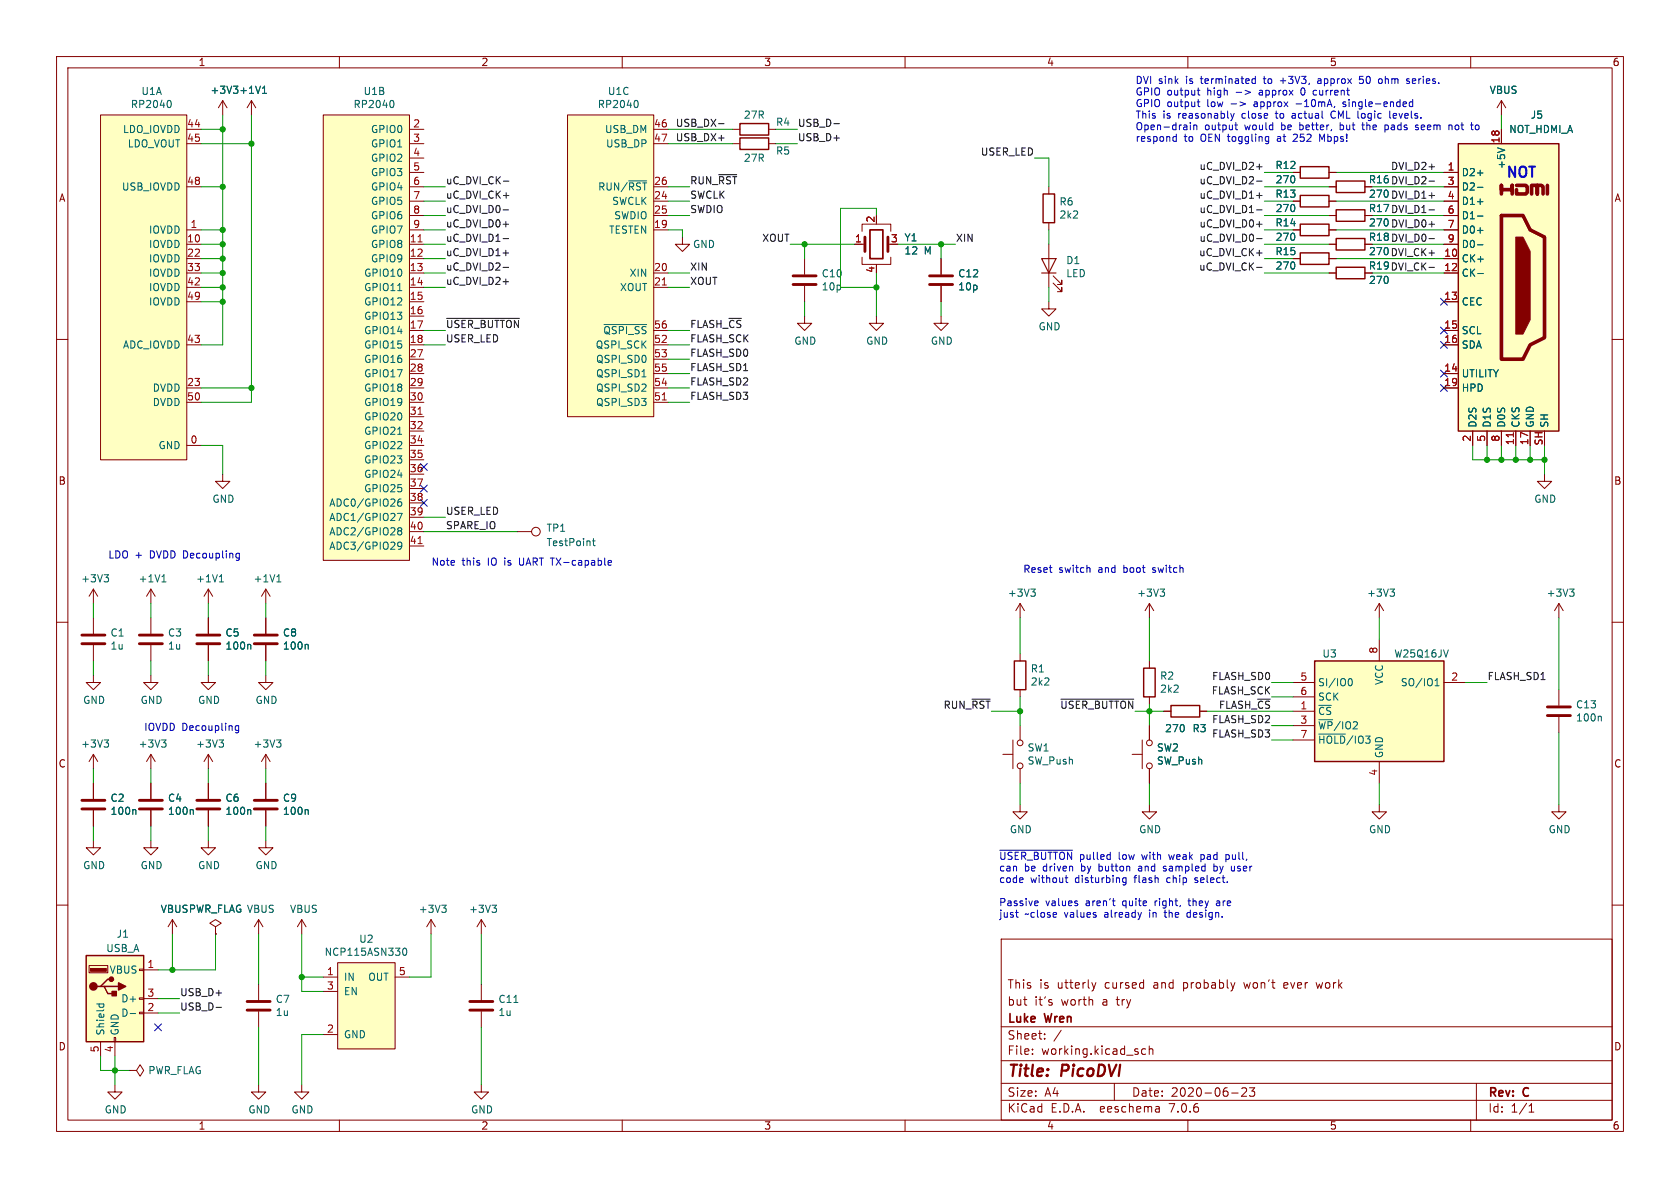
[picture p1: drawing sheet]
<svg xmlns="http://www.w3.org/2000/svg" width="297mm" height="210mm" viewBox="0 0 297 210" stroke-linecap="round" stroke-linejoin="round" font-family="sans-serif">
<defs><g id="words">
<g font-size="2.8" fill="#840000">
<text x="178" y="190.9">Title:</text>
<text x="187.7" y="190.9">PicoDVI</text>
</g>
<text font-size="2.5" fill="#0000c2" x="265.9" y="31.5">NOT</text>
<g font-size="2.1" fill="#840000">
<text x="178" y="178">but</text>
<text x="178" y="175">This</text>
<text x="182.9" y="178">it's</text>
<text x="183.7" y="175">is</text>
<text x="187" y="175">utterly</text>
<text x="187.7" y="178">worth</text>
<text x="195" y="178">a</text>
<text x="195.5" y="175">cursed</text>
<text x="197.7" y="178">try</text>
<text x="204.2" y="175">and</text>
<text x="209.6" y="175">probably</text>
<text x="220.5" y="175">won't</text>
<text x="227.7" y="175">ever</text>
<text x="233.6" y="175">work</text>
<text x="178" y="184">Sheet:</text>
<text x="178" y="181.2">Luke</text>
<text x="184.8" y="181.2">Wren</text>
<text x="178" y="186.7">File:</text>
<text x="184.1" y="186.7">working.kicad_sch</text>
<text x="178" y="196.9">KiCad</text>
<text x="178" y="194.1">Size:</text>
<text x="184.7" y="194.1">A4</text>
<text x="185.7" y="196.9">E.D.A.</text>
<text x="194.6" y="196.9">eeschema</text>
<text x="200" y="194.1">Date:</text>
<text x="207" y="196.9">7.0.6</text>
<text x="207" y="194.1">2020-06-23</text>
<text x="263" y="194.3">Rev:</text>
<text x="263" y="196.9">Id:</text>
<text x="267.1" y="196.9">1/1</text>
<text x="269.4" y="194.3">C</text>
</g>
<g font-size="1.8" fill="#840000">
<text x="35" y="11.9">1</text>
<text x="85" y="11.9">2</text>
<text x="135" y="11.9">3</text>
<text x="185" y="11.9">4</text>
<text x="235" y="11.9">5</text>
<text x="285" y="11.9">6</text>
<text x="10.3" y="35.9">A</text>
<text x="285.3" y="35.9">A</text>
<text x="10.3" y="85.9">B</text>
<text x="285.3" y="85.9">B</text>
<text x="10.3" y="135.9">C</text>
<text x="285.3" y="135.9">C</text>
<text x="10.3" y="185.9">D</text>
<text x="285.3" y="185.9">D</text>
<text x="35" y="199.9">1</text>
<text x="85" y="199.9">2</text>
<text x="135" y="199.9">3</text>
<text x="185" y="199.9">4</text>
<text x="235" y="199.9">5</text>
<text x="285" y="199.9">6</text>
</g>
<g font-size="1.8" fill="#006464">
<text x="24.9" y="17">U1A</text>
<text x="37.1" y="16.8">+3V3 +1V1</text>
<text x="64.2" y="17">U1B</text>
<text x="107.4" y="17">U1C</text>
<text x="263.3" y="16.8">VBUS</text>
<text x="21.6" y="23.7">LDO_IOVDD</text>
<text x="23" y="19.3">RP2040</text>
<text x="62.4" y="19.3">RP2040</text>
<text x="65.5" y="23.7">GPIO0</text>
<text x="105.6" y="19.3">RP2040</text>
<text x="106.9" y="23.7">USB_DM</text>
<text x="131.4" y="21.2">27R</text>
<text x="137.1" y="22.5">R4</text>
<text x="266.7" y="23.7">NOT_HDMI_A</text>
<text x="270.5" y="21.2">J5</text>
<text x="22.5" y="26.3">LDO_VOUT</text>
<text x="65.5" y="26.3">GPIO1</text>
<text x="65.5" y="28.8">GPIO2</text>
<text x="107" y="26.3">USB_DP</text>
<text x="131.4" y="28.8">27R</text>
<text x="137.1" y="27.5">R5</text>
<text x="266.3" y="30" transform="rotate(-90 266.3 30)">+5V</text>
<text x="21.5" y="33.9">USB_IOVDD</text>
<text x="65.5" y="31.3">GPIO3</text>
<text x="65.5" y="33.9">GPIO4</text>
<text x="105.6" y="33.9">RUN/~{RST}</text>
<text x="225.4" y="35.2">R13</text>
<text x="225.4" y="30.1">R12</text>
<text x="225.4" y="32.6">270</text>
<text x="241.9" y="32.6">R16</text>
<text x="241.9" y="35.2">270</text>
<text x="258.3" y="31.3">D2+</text>
<text x="258.3" y="33.9">D2-</text>
<text x="26.2" y="41.5">IOVDD</text>
<text x="65.5" y="36.4">GPIO5</text>
<text x="65.5" y="39">GPIO6</text>
<text x="65.5" y="41.5">GPIO7</text>
<text x="107.6" y="41.5">TESTEN</text>
<text x="108.1" y="36.4">SWCLK</text>
<text x="108.5" y="39">SWDIO</text>
<text x="187.2" y="36.5">R6</text>
<text x="187.2" y="38.8">2k2</text>
<text x="225.4" y="40.2">R14</text>
<text x="225.4" y="37.7">270</text>
<text x="241.9" y="37.7">R17</text>
<text x="241.9" y="40.2">270</text>
<text x="258.3" y="36.4">D1+</text>
<text x="258.3" y="39">D1-</text>
<text x="258.3" y="41.5">D0+</text>
<text x="26.2" y="44">IOVDD</text>
<text x="26.2" y="46.6">IOVDD</text>
<text x="65.5" y="44">GPIO8</text>
<text x="65.5" y="46.6">GPIO9</text>
<text x="122.4" y="44">GND</text>
<text x="159.8" y="42.9">Y1</text>
<text x="159.8" y="45.2">12</text>
<text x="163.4" y="45.2">M</text>
<text x="188.4" y="46.9">D1</text>
<text x="225.4" y="45.3">R15</text>
<text x="225.4" y="42.8">270</text>
<text x="225.4" y="47.9">270</text>
<text x="241.9" y="47.9">R19</text>
<text x="241.9" y="42.8">R18</text>
<text x="241.9" y="45.3">270</text>
<text x="258.3" y="46.6">CK+</text>
<text x="258.3" y="44">D0-</text>
<text x="26.2" y="49.1">IOVDD</text>
<text x="26.2" y="51.7">IOVDD</text>
<text x="64.3" y="49.1">GPIO10</text>
<text x="64.3" y="51.7">GPIO11</text>
<text x="109.5" y="51.7">XOUT</text>
<text x="111.2" y="49.1">XIN</text>
<text x="145.2" y="49.2">C10</text>
<text x="145.2" y="51.5">10p</text>
<text x="169.3" y="49.2">C12</text>
<text x="169.3" y="51.5">10p</text>
<text x="188.4" y="49.2">LED</text>
<text x="241.9" y="50.4">270</text>
<text x="258.3" y="49.1">CK-</text>
<text x="26.2" y="54.2">IOVDD</text>
<text x="64.3" y="54.2">GPIO12</text>
<text x="64.3" y="56.7">GPIO13</text>
<text x="64.3" y="59.3">GPIO14</text>
<text x="106.5" y="59.3">~{QSPI_SS}</text>
<text x="183.5" y="58.6">GND</text>
<text x="258.3" y="54.2">CEC</text>
<text x="258.3" y="59.3">SCL</text>
<text x="21.6" y="61.8">ADC_IOVDD</text>
<text x="64.3" y="61.8">GPIO15</text>
<text x="64.3" y="64.4">GPIO16</text>
<text x="105.2" y="61.8">QSPI_SCK</text>
<text x="105.3" y="64.4">QSPI_SD0</text>
<text x="140.3" y="61.1">GND</text>
<text x="153" y="61.1">GND</text>
<text x="164.5" y="61.1">GND</text>
<text x="258.3" y="61.8">SDA</text>
<text x="26.9" y="69.4">DVDD</text>
<text x="26.9" y="72">DVDD</text>
<text x="64.3" y="66.9">GPIO17</text>
<text x="64.3" y="69.4">GPIO18</text>
<text x="64.3" y="72">GPIO19</text>
<text x="105.3" y="72">QSPI_SD3</text>
<text x="105.3" y="69.4">QSPI_SD2</text>
<text x="105.3" y="66.9">QSPI_SD1</text>
<text x="258.3" y="66.9">UTILITY</text>
<text x="258.3" y="69.4">HPD</text>
<text x="64.3" y="74.5">GPIO20</text>
<text x="64.3" y="77.1">GPIO21</text>
<text x="261.2" y="75.7" transform="rotate(-90 261.2 75.7)">D2S</text>
<text x="263.8" y="75.7" transform="rotate(-90 263.8 75.7)">D1S</text>
<text x="266.3" y="75.7" transform="rotate(-90 266.3 75.7)">D0S</text>
<text x="268.8" y="75.7" transform="rotate(-90 268.8 75.7)">CKS</text>
<text x="271.4" y="75.7" transform="rotate(-90 271.4 75.7)">GND</text>
<text x="273.9" y="75.7" transform="rotate(-90 273.9 75.7)">SH</text>
<text x="27.9" y="79.6">GND</text>
<text x="64.3" y="79.6">GPIO22</text>
<text x="64.3" y="82.1">GPIO23</text>
<text x="37.5" y="89.1">GND</text>
<text x="58.1" y="89.8">ADC0/GPIO26</text>
<text x="64.3" y="84.7">GPIO24</text>
<text x="64.3" y="87.2">GPIO25</text>
<text x="271.1" y="89.1">GND</text>
<text x="58.1" y="92.3">ADC1/GPIO27</text>
<text x="58.1" y="94.8">ADC2/GPIO28</text>
<text x="96.5" y="94.2">TP1</text>
<text x="58.1" y="97.4">ADC3/GPIO29</text>
<text x="96.5" y="96.7">TestPoint</text>
<text x="14.2" y="103.1">+3V3</text>
<text x="24.4" y="103.1">+1V1</text>
<text x="34.6" y="103.1">+1V1</text>
<text x="44.7" y="103.1">+1V1</text>
<text x="178.1" y="105.7">+3V3</text>
<text x="200.9" y="105.7">+3V3</text>
<text x="241.6" y="105.7">+3V3</text>
<text x="273.3" y="105.7">+3V3</text>
<text x="19.4" y="112.7">C1</text>
<text x="29.6" y="112.7">C3</text>
<text x="39.8" y="112.7">C5</text>
<text x="49.9" y="112.7">C8</text>
<text x="19.4" y="115">1u</text>
<text x="29.6" y="115">1u</text>
<text x="39.8" y="115">100n</text>
<text x="49.9" y="115">100n</text>
<text x="182.1" y="119.1">R1</text>
<text x="233.7" y="116.4">U3</text>
<text x="246.4" y="116.4">W25Q16JV</text>
<text x="14.6" y="124.6">GND</text>
<text x="24.8" y="124.6">GND</text>
<text x="34.9" y="124.6">GND</text>
<text x="45.1" y="124.6">GND</text>
<text x="182.1" y="121.4">2k2</text>
<text x="205" y="120.3">R2</text>
<text x="205" y="122.7">2k2</text>
<text x="232.9" y="121.5">SI/IO0</text>
<text x="232.9" y="124.1">SCK</text>
<text x="244.7" y="121.2" transform="rotate(-90 244.7 121.2)">VCC</text>
<text x="247.5" y="121.5">SO/IO1</text>
<text x="278.5" y="125.4">C13</text>
<text x="205.9" y="129.6">270</text>
<text x="210.7" y="129.6">R3</text>
<text x="232.9" y="126.6">~{CS}</text>
<text x="232.9" y="129.1">~{WP}/IO2</text>
<text x="232.9" y="131.7">~{HOLD}/IO3</text>
<text x="278.5" y="127.7">100n</text>
<text x="14.2" y="132.4">+3V3</text>
<text x="24.4" y="132.4">+3V3</text>
<text x="34.6" y="132.4">+3V3</text>
<text x="44.7" y="132.4">+3V3</text>
<text x="181.6" y="133">SW1</text>
<text x="181.6" y="135.4">SW_Push</text>
<text x="204.4" y="133">SW2</text>
<text x="204.4" y="135.4">SW_Push</text>
<text x="244.7" y="134.1" transform="rotate(-90 244.7 134.1)">GND</text>
<text x="19.4" y="141.9">C2</text>
<text x="29.6" y="141.9">C4</text>
<text x="39.8" y="141.9">C6</text>
<text x="49.9" y="141.9">C9</text>
<text x="19.4" y="144.2">100n</text>
<text x="29.6" y="144.2">100n</text>
<text x="39.8" y="144.2">100n</text>
<text x="49.9" y="144.2">100n</text>
<text x="178.4" y="147.5">GND</text>
<text x="201.3" y="147.5">GND</text>
<text x="241.9" y="147.5">GND</text>
<text x="273.7" y="147.5">GND</text>
<text x="14.6" y="153.8">GND</text>
<text x="24.8" y="153.8">GND</text>
<text x="34.9" y="153.8">GND</text>
<text x="45.1" y="153.8">GND</text>
<text x="28.3" y="161.6">VBUSPWR_FLAG VBUS</text>
<text x="28.3" y="161.6">VBUSPWR_FLAG</text>
<text x="51.2" y="161.6">VBUS</text>
<text x="73.9" y="161.6">+3V3</text>
<text x="82.8" y="161.6">+3V3</text>
<text x="20.5" y="166">J1</text>
<text x="63.4" y="166.9">U2</text>
<text x="18.7" y="168.5">USB_A</text>
<text x="19.3" y="172.3">VBUS</text>
<text x="57.3" y="169.2">NCP115ASN330</text>
<text x="60.7" y="173.6">IN</text>
<text x="65" y="173.6">OUT</text>
<text x="21.3" y="179.9">D-</text>
<text x="21.3" y="177.4">D+</text>
<text x="48.7" y="177.5">C7</text>
<text x="48.7" y="179.8">1u</text>
<text x="60.7" y="176.1">EN</text>
<text x="88" y="179.8">1u</text>
<text x="88" y="177.5">C11</text>
<text x="18.6" y="183.1" transform="rotate(-90 18.6 183.1)">Shield</text>
<text x="21.2" y="183.1" transform="rotate(-90 21.2 183.1)">GND</text>
<text x="60.7" y="183.7">GND</text>
<text x="26.1" y="190.1">PWR_FLAG</text>
<text x="18.4" y="197">GND</text>
<text x="43.8" y="197">GND</text>
<text x="51.4" y="197">GND</text>
<text x="83.2" y="197">GND</text>
</g>
<g font-size="1.8" fill="#0000c2">
<text x="200.7" y="14.9">DVI sink</text>
<text x="200.7" y="17">GPIO output</text>
<text x="209.8" y="14.9">is</text>
<text x="212.6" y="14.9">terminated</text>
<text x="213.5" y="17">high</text>
<text x="223.1" y="17">approx</text>
<text x="223.9" y="14.9">to</text>
<text x="227" y="14.9">+3V3,</text>
<text x="230.6" y="17">0</text>
<text x="233" y="17">current</text>
<text x="233.8" y="14.9">approx</text>
<text x="241.4" y="14.9">50</text>
<text x="245" y="14.9">ohm</text>
<text x="250.1" y="14.9">series.</text>
<text x="200.7" y="19">GPIO output</text>
<text x="200.7" y="21.1">This</text>
<text x="200.7" y="23.1">Open-drain</text>
<text x="205.6" y="21.1">is</text>
<text x="208.4" y="21.1">reasonably</text>
<text x="213" y="23.1">output</text>
<text x="213.5" y="19">low</text>
<text x="219.8" y="21.1">close</text>
<text x="220.2" y="23.1">would</text>
<text x="222.2" y="19">approx</text>
<text x="226" y="21.1">to</text>
<text x="226.8" y="23.1">be</text>
<text x="229.1" y="21.1">actual</text>
<text x="229.7" y="19">-10mA,</text>
<text x="230.2" y="23.1">better,</text>
<text x="236.2" y="21.1">CML logic</text>
<text x="237.5" y="23.1">but</text>
<text x="238.3" y="19">single-ended</text>
<text x="241.7" y="23.1">the</text>
<text x="245.9" y="23.1">pads</text>
<text x="246.9" y="21.1">levels.</text>
<text x="251.5" y="23.1">seem</text>
<text x="257.6" y="23.1">not</text>
<text x="200.7" y="25.2">respond</text>
<text x="209.3" y="25.2">to</text>
<text x="212.4" y="25.2">OEN toggling</text>
<text x="226.3" y="25.2">at</text>
<text x="229.3" y="25.2">252</text>
<text x="234.1" y="25.2">Mbps!</text>
<text x="19" y="98.8">LDO +</text>
<text x="26.6" y="98.8">DVDD Decoupling</text>
<text x="76.2" y="100.1">Note</text>
<text x="81.7" y="100.1">this</text>
<text x="86.3" y="100.1">IO</text>
<text x="89.4" y="100.1">is</text>
<text x="92.3" y="100.1">UART TX-capable</text>
<text x="180.8" y="101.4">Reset</text>
<text x="187.2" y="101.4">switch</text>
<text x="194.3" y="101.4">and</text>
<text x="198.9" y="101.4">boot</text>
<text x="204.2" y="101.4">switch</text>
<text x="25.4" y="129.3">IOVDD Decoupling</text>
<text x="176.5" y="152.1">~{USER_BUTTON}</text>
<text x="176.5" y="154.1">can</text>
<text x="181.1" y="154.1">be</text>
<text x="184.5" y="154.1">driven</text>
<text x="190.8" y="152.1">pulled</text>
<text x="191.4" y="154.1">by</text>
<text x="194.7" y="154.1">button</text>
<text x="197.9" y="152.1">low</text>
<text x="201.9" y="154.1">and</text>
<text x="202.2" y="152.1">with</text>
<text x="206.5" y="154.1">sampled</text>
<text x="207.2" y="152.1">weak</text>
<text x="212.9" y="152.1">pad</text>
<text x="215.6" y="154.1">by</text>
<text x="217.5" y="152.1">pull,</text>
<text x="218.9" y="154.1">user</text>
<text x="176.5" y="156.2">code</text>
<text x="176.5" y="160.3">Passive</text>
<text x="182.2" y="156.2">without</text>
<text x="184.8" y="160.3">values</text>
<text x="190.2" y="156.2">disturbing</text>
<text x="192.1" y="160.3">aren't</text>
<text x="198.7" y="160.3">quite</text>
<text x="200.8" y="156.2">flash</text>
<text x="204.6" y="160.3">right,</text>
<text x="206.7" y="156.2">chip</text>
<text x="210.8" y="160.3">they</text>
<text x="211.9" y="156.2">select.</text>
<text x="215.9" y="160.3">are</text>
<text x="176.5" y="162.3">just</text>
<text x="181.2" y="162.3">~close</text>
<text x="188.3" y="162.3">values</text>
<text x="195.5" y="162.3">already</text>
<text x="203.6" y="162.3">in</text>
<text x="206.6" y="162.3">the</text>
<text x="210.7" y="162.3">design.</text>
</g>
<g font-size="1.8" fill="#a90000">
<text x="33" y="22.6">44</text>
<text x="73" y="22.6">2</text>
<text x="115.5" y="22.6">46</text>
<text x="261.8" y="23.1">to</text>
<text x="33" y="25.1">45</text>
<text x="73" y="25.1">3</text>
<text x="73" y="27.7">4</text>
<text x="115.5" y="25.1">47</text>
<text x="265.2" y="25.4" transform="rotate(-90 265.2 25.4)">18</text>
<text x="33" y="32.8">48</text>
<text x="73" y="30.2">5</text>
<text x="73" y="32.8">6</text>
<text x="73" y="35.3">7</text>
<text x="115.5" y="35.3">24</text>
<text x="115.5" y="32.8">26</text>
<text x="255.8" y="30.2">1</text>
<text x="255.8" y="32.8">3</text>
<text x="255.8" y="35.3">4</text>
<text x="33.6" y="40.4">1</text>
<text x="73" y="37.8">8</text>
<text x="73" y="40.4">9</text>
<text x="115.5" y="40.4">19</text>
<text x="115.5" y="37.8">25</text>
<text x="154.7" y="39.4" transform="rotate(-90 154.7 39.4)">2</text>
<text x="255.8" y="37.8">6</text>
<text x="255.8" y="40.4">7</text>
<text x="33" y="42.9">10</text>
<text x="33" y="45.5">22</text>
<text x="72.3" y="42.9">11</text>
<text x="72.3" y="45.5">12</text>
<text x="151.1" y="42.9">1</text>
<text x="157.4" y="42.9">3</text>
<text x="255.2" y="45.5">10</text>
<text x="255.8" y="42.9">9</text>
<text x="33" y="48">33</text>
<text x="33" y="50.5">42</text>
<text x="33" y="53.1">49</text>
<text x="72.3" y="48">13</text>
<text x="72.3" y="50.5">14</text>
<text x="72.3" y="53.1">15</text>
<text x="115.5" y="48">20</text>
<text x="115.5" y="50.5">21</text>
<text x="154.7" y="48.3" transform="rotate(-90 154.7 48.3)">4</text>
<text x="255.2" y="48">12</text>
<text x="255.2" y="53.1">13</text>
<text x="72.3" y="55.6">16</text>
<text x="72.3" y="58.2">17</text>
<text x="115.5" y="58.2">56</text>
<text x="255.2" y="58.2">15</text>
<text x="33" y="60.7">43</text>
<text x="72.3" y="60.7">18</text>
<text x="72.3" y="63.2">27</text>
<text x="72.3" y="65.8">28</text>
<text x="115.5" y="60.7">52</text>
<text x="115.5" y="63.2">53</text>
<text x="115.5" y="65.8">55</text>
<text x="255.2" y="65.8">14</text>
<text x="255.2" y="60.7">16</text>
<text x="33" y="68.3">23</text>
<text x="33" y="70.9">50</text>
<text x="72.3" y="68.3">29</text>
<text x="72.3" y="70.9">30</text>
<text x="115.5" y="70.9">51</text>
<text x="115.5" y="68.3">54</text>
<text x="255.2" y="68.3">19</text>
<text x="72.3" y="73.4">31</text>
<text x="72.3" y="75.9">32</text>
<text x="33.6" y="78.5">0</text>
<text x="72.3" y="78.5">34</text>
<text x="72.3" y="81">35</text>
<text x="72.3" y="83.6">36</text>
<text x="260.1" y="78.2" transform="rotate(-90 260.1 78.2)">2</text>
<text x="262.6" y="78.2" transform="rotate(-90 262.6 78.2)">5</text>
<text x="265.2" y="78.2" transform="rotate(-90 265.2 78.2)">8</text>
<text x="267.7" y="78.8" transform="rotate(-90 267.7 78.8)">11</text>
<text x="270.3" y="78.8" transform="rotate(-90 270.3 78.8)">17</text>
<text x="272.8" y="78.8" transform="rotate(-90 272.8 78.8)">SH</text>
<text x="72.3" y="86.1">37</text>
<text x="72.3" y="88.6">38</text>
<text x="72.3" y="91.2">39</text>
<text x="72.3" y="93.7">40</text>
<text x="72.3" y="96.3">41</text>
<text x="243.6" y="115.6" transform="rotate(-90 243.6 115.6)">8</text>
<text x="229.8" y="125.5">1</text>
<text x="229.8" y="120.4">5</text>
<text x="229.8" y="122.9">6</text>
<text x="256.5" y="120.4">2</text>
<text x="229.8" y="128">3</text>
<text x="229.8" y="130.6">7</text>
<text x="243.6" y="137.2" transform="rotate(-90 243.6 137.2)">4</text>
<text x="26" y="171.2">1</text>
<text x="57.7" y="172.5">1</text>
<text x="70.4" y="172.5">5</text>
<text x="26" y="178.8">2</text>
<text x="26" y="176.3">3</text>
<text x="57.7" y="175">3</text>
<text x="57.7" y="182.6">2</text>
<text x="17.5" y="186.1" transform="rotate(-90 17.5 186.1)">5</text>
<text x="20.1" y="186.1" transform="rotate(-90 20.1 186.1)">4</text>
</g>
<g font-size="1.8" fill="#0f0f0f">
<text x="119.4" y="22.5">USB_DX-</text>
<text x="141" y="22.5">USB_D-</text>
<text x="119.4" y="25.1">USB_DX+</text>
<text x="141" y="25.1">USB_D+</text>
<text x="173.3" y="27.6">USER_LED</text>
<text x="78.7" y="32.7">uC_DVI_CK-</text>
<text x="78.7" y="35.2">uC_DVI_CK+</text>
<text x="121.9" y="32.7">RUN_~{RST}</text>
<text x="121.9" y="35.2">SWCLK</text>
<text x="211.9" y="30.1">uC_DVI_D2+</text>
<text x="211.9" y="32.7">uC_DVI_D2-</text>
<text x="211.9" y="35.2">uC_DVI_D1+</text>
<text x="241.9" y="32.6">R16 DVI_D2-</text>
<text x="241.9" y="35.2">270 DVI_D1+</text>
<text x="245.8" y="30.1">DVI_D2+</text>
<text x="78.7" y="40.3">uC_DVI_D0+</text>
<text x="78.7" y="37.8">uC_DVI_D0-</text>
<text x="121.9" y="37.8">SWDIO</text>
<text x="211.9" y="40.3">uC_DVI_D0+</text>
<text x="211.9" y="37.8">uC_DVI_D1-</text>
<text x="241.9" y="37.7">R17 DVI_D1-</text>
<text x="241.9" y="40.2">270 DVI_D0+</text>
<text x="78.7" y="42.8">uC_DVI_D1-</text>
<text x="78.7" y="45.4">uC_DVI_D1+</text>
<text x="78.7" y="47.9">uC_DVI_D2-</text>
<text x="121.9" y="47.9">XIN</text>
<text x="134.7" y="42.8">XOUT</text>
<text x="168.9" y="42.8">XIN</text>
<text x="211.9" y="47.9">uC_DVI_CK-</text>
<text x="211.9" y="45.4">uC_DVI_CK+</text>
<text x="211.9" y="42.8">uC_DVI_D0-</text>
<text x="241.9" y="42.8">R18 DVI_D0-</text>
<text x="241.9" y="47.9">R19 DVI_CK-</text>
<text x="241.9" y="45.3">270 DVI_CK+</text>
<text x="78.7" y="50.5">uC_DVI_D2+</text>
<text x="121.9" y="50.5">XOUT</text>
<text x="78.7" y="58.1">~{USER_BUTTON}</text>
<text x="121.9" y="58.1">FLASH_~{CS}</text>
<text x="78.7" y="60.6">USER_LED</text>
<text x="121.9" y="60.6">FLASH_SCK</text>
<text x="121.9" y="63.2">FLASH_SD0</text>
<text x="121.9" y="65.7">FLASH_SD1</text>
<text x="121.9" y="68.2">FLASH_SD2</text>
<text x="121.9" y="70.8">FLASH_SD3</text>
<text x="78.7" y="91.1">USER_LED</text>
<text x="78.7" y="93.6">SPARE_IO</text>
<text x="166.7" y="125.4">RUN_~{RST}</text>
<text x="214.1" y="122.8">FLASH_SCK</text>
<text x="214.2" y="120.3">FLASH_SD0</text>
<text x="215.4" y="125.4">FLASH_~{CS}</text>
<text x="262.9" y="120.3">FLASH_SD1</text>
<text x="214.2" y="130.5">FLASH_SD3</text>
<text x="214.2" y="127.9">FLASH_SD2</text>
<text x="31.7" y="178.7">USB_D-</text>
<text x="31.7" y="176.2">USB_D+</text>
</g>
<text font-size="1.8" fill="#009600" x="187.3" y="125.4">~{USER_BUTTON}</text>
</g></defs>
<g fill="none" stroke="#840000" stroke-width=".18">
<path d="M10 10h277v190h-277zM12 12h273v186h-273zM39.4 17.8l-.8 1.3M39.4 17.8v2.5M39.4 17.8l.7 1.3M44.4 17.8l-.7 1.3M44.4 17.8v2.5M44.4 17.8l.8 1.3M60 10v2M110 10v2M160 10v2M210 10v2"/>
<path d="M260 10v2M265.4 17.8l-.7 1.3M265.4 17.8v2.5M265.4 17.8l.8 1.3M17.8 20.3h15.2v61h-15.2zM33 22.9h2.6M33 25.4h2.6M33 33h2.6M57.1 20.3h15.3v78.8h-15.3zM72.4 22.9h2.5M72.4 25.4h2.5M72.4 33h2.5"/>
<path d="M72.4 27.9h2.5M72.4 30.5h2.5M72.4 35.6h2.5M72.4 38.1h2.5M100.3 20.3h15.3v53.4h-15.3zM115.6 22.9h2.5M115.6 25.4h2.5M115.6 33h2.5M115.6 35.6h2.5M115.6 38.1h2.5M129.5 22.9h1.3M129.5 25.4h1.3"/>
<path d="M135.9 22.9h1.3M135.9 25.4h1.3M185.4 33v1.3M185.4 39.4v1.2M228.6 30.5h1.3M228.6 35.6h1.3M234.9 33h1.3M234.9 30.5h1.3M234.9 35.6h1.3M234.9 38.1h1.3M241.3 33h1.3M241.3 38.1h1.3"/>
<path d="M255.3 33h2.5M255.3 30.5h2.5M255.3 35.6h2.5M255.3 38.1h2.5M265.4 22.9v2.5M10 60h2M33 40.6h2.6M33 43.2h2.6M33 45.7h2.6M33 48.3h2.6M33 50.8h2.6M33 53.3h2.6"/>
<path d="M72.4 40.6h2.5M72.4 43.2h2.5M72.4 45.7h2.5M72.4 48.3h2.5M72.4 50.8h2.5M72.4 53.3h2.5M72.4 55.9h2.5M72.4 58.4h2.5M115.6 40.6h2.5M115.6 48.3h2.5M115.6 50.8h2.5M115.6 58.4h2.5"/>
<path d="M120.6 41.9v1.3h1.3l-1.3 1.3-1.2-1.3h1.2M142.2 55.9v1.3h1.3l-1.3 1.2-1.2-1.2h1.2M142.2 45.7v2.8M142.2 50.5v2.8M151.1 43.2h1.8M152.4 45.5v1.2h5.1v-1.2M152.4 40.9v-1.3h5.1v1.3M154.9 55.9v1.3h1.3l-1.3 1.2-1.2-1.2h1.2M154.9 46.7v.3M166.4 55.9v1.3h1.2l-1.2 1.2-1.3-1.2h1.3M166.4 45.7v2.8M166.4 50.5v2.8"/>
<path d="M185.4 53.3v1.3h1.3l-1.3 1.3-1.3-1.3h1.3M185.4 43.2v7.6M186.2 50l1.5 1.6v-.8v.8h-.8M186.2 48.8l1.5 1.5v-.8v.8h-.8M228.6 40.6h1.3M228.6 45.7h1.3M234.9 40.6h1.3M234.9 43.2h1.3M234.9 45.7h1.3M234.9 48.3h1.3M241.3 43.2h1.3M241.3 48.3h1.3"/>
<path d="M255.3 40.6h2.5M255.3 43.2h2.5M255.3 45.7h2.5M255.3 48.3h2.5M255.3 53.3h2.5M255.3 58.4h2.5M285 60h2M33 78.7h2.6M33 68.6h2.6M33 61h2.6M33 71.1h2.6M72.4 78.7h2.5"/>
<path d="M72.4 68.6h2.5M72.4 61h2.5M72.4 71.1h2.5M72.4 63.5h2.5M72.4 66h2.5M72.4 73.7h2.5M72.4 76.2h2.5M115.6 68.6h2.5M115.6 61h2.5M115.6 71.1h2.5M115.6 63.5h2.5M115.6 66h2.5"/>
<path d="M255.3 68.6h2.5M255.3 61h2.5M255.3 66h2.5M260.3 76.2v2.5M262.9 76.2v2.5M265.4 76.2v2.5M268 76.2v2.5M270.5 76.2v2.5M39.4 83.8v1.3h1.2l-1.2 1.3-1.3-1.3h1.3M72.4 94h2.5M72.4 81.3h2.5M72.4 83.8h2.5"/>
<path d="M72.4 86.4h2.5M72.4 88.9h2.5M72.4 91.4h2.5M72.4 96.5h2.5M91.4 94h2.6M273 83.8v1.3h1.3l-1.3 1.3-1.2-1.3h1.2M10 110h2M16.5 119.4v1.3h1.3l-1.3 1.2-1.3-1.2h1.3M16.5 104.1v2.6M16.5 109.2v2.8M16.5 114v2.8M16.5 104.1l-.8 1.3"/>
<path d="M16.5 104.1l.8 1.3M26.7 119.4v1.3h1.2l-1.2 1.2-1.3-1.2h1.3M26.7 104.1l-.8 1.3M26.7 104.1v2.6M26.7 109.2v2.8M26.7 114v2.8M26.7 104.1l.7 1.3M36.8 119.4v1.3h1.3l-1.3 1.2-1.2-1.2h1.2M36.8 104.1v2.6M36.8 109.2v2.8M36.8 114v2.8M36.8 104.1l-.7 1.3"/>
<path d="M36.8 104.1l.8 1.3M47 119.4v1.3h1.3l-1.3 1.2-1.3-1.2h1.3M47 104.1v2.6M47 109.2v2.8M47 114v2.8M47 104.1l-.8 1.3M47 104.1l.8 1.3M180.3 106.7v2.5M180.3 115.6v1.2M180.3 106.7l-.7 1.3M180.3 106.7l.8 1.3M203.2 106.7v2.5"/>
<path d="M203.2 116.8v1.3M203.2 106.7l-.8 1.3M203.2 106.7l.8 1.3M243.8 106.7l-.7 1.3M243.8 106.7v2.5M243.8 113v3.8M243.8 106.7l.8 1.3M275.6 106.7l-.8 1.3M275.6 106.7v2.5M275.6 106.7l.8 1.3M285 110h2M16.5 133.4v2.5"/>
<path d="M16.5 138.4v2.8M16.5 133.4l-.8 1.2M16.5 133.4l.8 1.2M26.7 133.4v2.5M26.7 138.4v2.8M26.7 133.4l-.8 1.2M26.7 133.4l.7 1.2M36.8 133.4v2.5M36.8 138.4v2.8M36.8 133.4l-.7 1.2M36.8 133.4l.8 1.2M47 133.4l-.8 1.2"/>
<path d="M47 133.4v2.5M47 138.4v2.8M47 133.4l.8 1.2M177.3 133.4h1.8M179.1 130.8v5.1M180.3 121.9v1.3M180.3 128.3v2.5M180.3 135.9v2.5M200.2 133.4h1.7M201.9 130.8v5.1M203.2 123.2v1.3M203.2 128.3v2.5"/>
<path d="M203.2 135.9v2.5M205.7 125.7h1.3M212.1 125.7h1.3M228.6 125.7h3.8M228.6 120.7h3.8M228.6 128.3h3.8M228.6 123.2h3.8M228.6 130.8h3.8M243.8 134.6v3.8M255.3 120.7h3.8M275.6 121.9v2.8M275.6 126.7v2.8"/>
<path d="M10 160h2M16.5 148.6v1.3h1.3l-1.3 1.2-1.3-1.2h1.3M16.5 143.3v2.8M26.7 148.6v1.3h1.2l-1.2 1.2-1.3-1.2h1.3M26.7 143.3v2.8M36.8 148.6v1.3h1.3l-1.3 1.2-1.2-1.2h1.2M36.8 143.3v2.8M47 148.6v1.3h1.3l-1.3 1.2-1.3-1.2h1.3M47 143.3v2.8M180.3 142.2v1.3h1.3l-1.3 1.3-1.2-1.3h1.2M203.2 142.2v1.3h1.3l-1.3 1.3-1.3-1.3h1.3M243.8 142.2v1.3h1.3l-1.3 1.3-1.2-1.3h1.2"/>
<path d="M275.6 142.2v1.3h1.3l-1.3 1.3-1.3-1.3h1.3M285 160h2M15.7 170.7h3.3v1.3h-3.3zM24.6 178.9h.8v.3h-.8zM24.6 176.4h.8v.3h-.8zM24.6 171.3h.8v.3h-.8zM25.4 171.5h2.5M25.4 179.1h2.5M25.4 176.5h2.5M30.5 162.6l-.8 1.2M30.5 162.6v2.5M30.5 162.6l.7 1.2"/>
<path d="M38.1 163.8l1-.6-1-.6-1 .6 1 .6v1.3M38.1 165.1h.1M45.7 162.6v2.5M45.7 174v2.8M45.7 178.8v2.8M45.7 162.6l-.7 1.2M45.7 162.6l.8 1.2M53.3 162.6l-.7 1.2M53.3 162.6v2.5M53.3 162.6l.8 1.2M57.1 172.7h2.6M57.1 175.3h2.6"/>
<path d="M59.7 170.2h10.1v15.2h-10.1zM69.8 172.7h2.6M76.2 162.6l-.8 1.2M76.2 162.6v2.5M76.2 162.6l.8 1.2M85.1 162.6v2.5M85.1 174v2.8M85.1 178.8v2.8M85.1 162.6l-.8 1.2M85.1 162.6l.8 1.2M177 166h108v32h-108zM186 177.3v.3"/>
<path d="M193 173.7l.4 1M193.4 174.7l-.2 .4M193.7 173.7l-.3 1M218.3 173.7l-.3 1M227 173.8v.8M227.7 174.1l-.7 .1M232.7 173.7l.3 1M17.8 184.2v2.5M20.2 183.4h.2v.8h-.2zM20.3 191.8v1.2h1.3l-1.3 1.3-1.3-1.3h1.3M20.3 184.2v2.5M22.9 189.2h1.2l.7-1 .6 1-.6 1-.7-1"/>
<path d="M22.9 189.2h.1M45.7 191.8v1.2h1.3l-1.3 1.3-1.3-1.3h1.3M53.3 191.8v1.2h1.3l-1.3 1.3-1.2-1.3h1.2M57.1 182.9h2.6M60 198v2M85.1 191.8v1.2h1.3l-1.3 1.3-1.3-1.3h1.3M110 198v2M160 198v2M177 194.5h108M177 191.5h108M177 187.5h108M177 181.5h108"/>
<path d="M182.5 186.3v.1M182.5 185.5v.1M184.7 183.6v.1M184.7 182.8v.1M187.6 182.1l-1.3 2M197 191.5v3M202.5 185.5l-.4-.1-.3 .3v.4l.2 .2h.5M203.2 185.5l.2-.1 .3 .1 .1 .9M203.2 184.9v1.5M204.9 195.7l.1 .9M205 196.5l-.2 .1M205 196h-.2"/>
<path d="M210 198v2M217.7 193.2h1.2M219.5 192.4l.6-.1 .2 .1 .1 .3-.9 1.1h.9M220.9 192.3h.9l-.5 .6 .4 .1v.7l-.2 .1h-.4l-.2-.1M260 198v2M261 191.5v6.5M270.3 196.6h.9M270.3 195.5l.4-.4v1.5"/>
<circle cx="94.7" cy="94" r=".76"/>
<circle cx="180.3" cy="131.3" r=".51"/>
<circle cx="180.3" cy="135.4" r=".51"/>
<circle cx="203.2" cy="131.3" r=".51"/>
<circle cx="203.2" cy="135.4" r=".51"/>
</g>
<g fill="none" stroke="#006464" stroke-width=".18">
<path d="M30 17.7a.79 .79 0 0 1 0 1.3M46.4 16.5h.7M46.5 15.5l.3-.3v1.3M69.3 17.7a.79 .79 0 0 1 0 1.3M112.5 17.7a.79 .79 0 0 1 0 1.3M111.1 32h3.2M261.2 30.6h1M261.2 33.1h1M261.2 35.7h1M261.2 38.2h1M264.7 26.1l1.3 .5M70.3 51.4h.7"/>
<path d="M106.8 57.4h7.5M261.2 40.7h1M261.2 43.3h1M261.3 48.4h.9M70.3 76.8h.7M113.5 66.6h.7M70.2 90.7h.9l-.6 1.3M70.5 93.8l-.2-.2 .2-.3h.3l.2 .2-.2 .3M70.5 93.8l-.2 .3 .1 .3 .1 .2 .4-.1 .1-.2v-.2l-.2-.3M70.5 93.8h.3M70.9 88.2l-.4 .1a.86 .86 0 0 0 0 1.2l.5-.1v-.5l-.2-.2-.4 .1-.1 .1M71 96.4l-.2 .2h-.4l-.1-.2 .1-.5 .4-.1 .2 .2a.84 .84 0 0 1-.3 1.1h-.3"/>
<path d="M104.7 95.6h.5M104.9 95.2v1.1l.3 .2M18.4 101.6h.8l-.4 .5M18.9 102.1l.3 .2v.3l-.3 .3M28.6 102.9h.7M28.7 101.9l.3-.3v1.3M38.8 102.9h.7M38.9 101.9l.2-.3v1.3M44.2 113.9l.1 .2v.7M48.9 102.9h.8M49.1 101.9l.2-.3v1.3M54.3 113.9l.2 .2v.7"/>
<path d="M182.2 104.1h.8l-.4 .5M182.8 104.6l.2 .3v.3l-.2 .2M205.1 104.1h.8l-.4 .5M205.6 104.6l.3 .3v.3l-.3 .2M245.7 104.1h.8l-.4 .5M246.3 104.6l.2 .3v.3l-.2 .2M256 114.9l-.4 1.2M277.5 104.1h.8l-.5 .5M278 104.6l.3 .3v.3l-.3 .2M18.4 130.8h.8l-.4 .5M18.9 131.3l.3 .2v.3l-.3 .3M28.6 130.8h.7l-.4 .5"/>
<path d="M29.1 131.3l.2 .2v.3l-.2 .3M38.7 130.8h.8l-.4 .5M39.3 131.3l.2 .2v.3l-.2 .3M48.9 130.8h.8l-.5 .5M49.4 131.3l.3 .2v.3l-.3 .3M233.1 129.8h4.8M238.5 120.1l.1-.1a.68 .68 0 0 1 .5 .6 .68 .68 0 0 1-.5 .6l-.1-.1M253.7 121.2h.7M253.7 120.3l.4-.3v1.2M282.9 126.6l.2 .2v.7M23.8 143.1l.2 .2v.7M34 143.1l.2 .2v.7"/>
<path d="M44.2 143.1l.1 .2v.7M54.3 143.1l.2 .2v.7M17.1 177.5h1.3M17.6 177.5l-.1 .3M18.3 177.5l.1 .3M23 179.2h1M71.4 167.7l.1-.1a.68 .68 0 0 1 .4 .6 .68 .68 0 0 1-.4 .7 .84 .84 0 0 1-.1-1.2zM78.1 160h.8l-.4 .5M78.6 160.5l.3 .2v.3l-.3 .3M87 160h.8l-.5 .5M87.5 160.5l.3 .2v.3l-.3 .3M90.8 177.2h.8"/>
</g>
<g fill="#ffffc2" stroke="#ffffc2" stroke-width=".18">
<path d="M17.8 20.3h15.2v61h-15.2z"/>
<path d="M59.7 170.2h10.1v15.2h-10.1z"/>
<path d="M15.2 168.9h10.2v15.3h-10.2z"/>
<path d="M57.1 20.3h15.3v78.8h-15.3z"/>
<path d="M100.3 20.3h15.3v53.4h-15.3z"/>
<path d="M232.4 116.8h22.9v17.8h-22.9z"/>
<path d="M257.8 25.4h17.8v50.8h-17.8z"/>
</g>
<g fill="none" stroke="#840000" stroke-width=".51">
<path d="M140.2 50.3h4.1M140.2 48.8h4.1M152.9 41.9v2.6M157 41.9v2.6M164.3 50.3h4.1M164.3 48.8h4.1M14.5 113.8h4M14.5 112.3h4M24.6 113.8h4.1M24.6 112.3h4.1M34.8 113.8h4.1M34.8 112.3h4.1"/>
<path d="M45 113.8h4M45 112.3h4M273.6 126.5h4M273.6 125h4M14.5 143h4M14.5 141.5h4M24.6 143h4.1M24.6 141.5h4.1M34.8 143h4.1M34.8 141.5h4.1M45 143h4M45 141.5h4"/>
<path d="M43.7 178.6h4.1M43.7 177h4.1M83.1 178.6h4M83.1 177h4"/>
</g>
<g fill="none" stroke="#840000" stroke-width=".25">
<path d="M130.8 21.8h5.1v2.1h-5.1zM130.8 24.4h5.1v2h-5.1zM184.4 34.3h2v5.1h-2zM229.9 39.6h5v2.1h-5zM229.9 34.5h5v2.1h-5zM229.9 29.5h5v2h-5zM236.2 32h5.1v2h-5.1zM236.2 37.1h5.1v2h-5.1zM257.8 25.4h17.8v50.8h-17.8zM229.9 44.7h5v2h-5zM236.2 42.2h5.1v2h-5.1zM236.2 47.2h5.1v2.1h-5.1z"/>
<path d="M179.3 116.8h2.1v5.1h-2.1zM202.2 118.1h2v5.1h-2zM232.4 116.8h22.9v17.8h-22.9zM207 124.7h5.1v2h-5.1zM15.2 168.9h10.2v15.3h-10.2zM17.8 174.4h.6l.6 1.2h1.3M18.4 174.4h2.6M19.7 173.1h-.7l-1.2 1.3h-.7"/>
</g>
<g fill="#840000" stroke="#840000" stroke-width=".25">
<path d="M21 173.7l1.2 .7-1.2 .6z"/>
<path d="M19.8 175.3h.8v.7h-.8z"/>
<circle cx="16.5" cy="174.4" r=".63"/>
<circle cx="19.7" cy="173.1" r=".38"/>
</g>
<g fill="#840000" stroke="#840000" stroke-width=".18">
<path d="M16 171.2h2.8v.5h-2.8z"/>
<path d="M268 41.9h1.2l1.3 2.6v12l-1.3 2.6h-1.2z"/>
</g>
<path d="M73.9 42.8h.7M117.1 50.4h.7M73.9 73.2h.7M117.1 70.7h.7M267.6 76.5v.7M73.9 96.1h.7" fill="none" stroke="#a90000" stroke-width=".18"/>
<path d="M153.8 40.6h2.3v5.1h-2.3z" fill="none" stroke="#840000" stroke-width=".3"/>
<path d="M184.1 45.7h2.6l-1.3 2.6zM184.1 48.3h2.6" fill="none" stroke="#840000" stroke-width=".2"/>
<path d="M265.4 34.3v-1.5v.7h1.9v-.7v1.5M265.4 38.1h3.8l1.3 2.5 2.5 1.3v17.8l-2.5 1.3-1.3 2.5h-3.8zM268.1 32.8h1.6l.3 .2v1l-.3 .3h-1.6v-.8M270.8 34.3v-1.5h1v1.5v-1.5h.7l.3 .2v1.3M273.6 32.8v1.5" fill="none" stroke="#840000" stroke-width=".63"/>
<g fill="none" stroke="#0f0f0f" stroke-width=".18">
<path d="M88.9 39.6h1M88.9 37.1h1M89 32h1M89 34.6h1M127 21.9h1M127 30.9h3.2M147.4 21.9h1M222.1 39.6h1M222.1 37.1h1M222.1 32h1M222.1 34.6h1M222.1 29.5h1"/>
<path d="M252.6 39.6h1M252.6 37.1h1M252.6 32h1M252.6 34.6h1M252.6 29.5h1M79 56.3h12.8M88.9 49.8h1M88.9 42.2h1M88.9 44.7h1M88.9 47.3h1M222.1 42.2h1M222.1 44.7h1"/>
<path d="M222.1 47.3h1M252.6 42.2h1M252.6 47.3h1M171.8 123.6h3.2M187.6 123.6h12.8M38.2 178.1h1"/>
</g>
<g fill="none" stroke="#0000c2" stroke-width=".18">
<path d="M211.6 16h.5M211.6 18h.5M211.8 15.5v1.1l.3 .2M211.8 17.6v1.1l.3 .2M217.6 18.4h1M218.5 16.3h1M219.2 18l1 .4-1 .3M220.1 16l1 .3-1 .4M221.4 14.7h.5M221.4 14h.5M221.9 13.5v1.3M226.3 14.3h1"/>
<path d="M229.1 18.4h1M230 15.8v.5l.2 .4M232.1 16.6l.3 .2h.2M232.6 16h-.2l-.3 .2M233.4 13.9l-.4 .1M233.4 14.3h-.3l-.2 .2 .1 .2 .4 .1M235.4 19.8l-.1 .4 .1 .4 .3 .3M236 18.8l-.1 .2M237.4 18.8l.4 .1M237.8 18l-.4 .2 .1 .2h.3M240.3 14.6l.2 .2 .4-.1M241 13.5h-.6l-.1 .6 .2-.1h.4"/>
<path d="M243.8 14l.3-.1 .3 .3-.1 .4-.2 .2-.3-.1M245.7 19.6v1.1l.2 .2M248.8 14.3l.3 .1 .1 .2-.2 .2h-.2M248.8 13.9l.3 .1M249.7 18.1l-.3-.1-.3 .2 .2 .6h.4M249.7 17.6v1.3M207.5 24.9h.5M207.5 24.2h.5M208 23.7v1.3M210.4 22.1v.8M211 22.1v.8M211 22.2l.2-.1 .3 .1 .1 .7"/>
<path d="M217.6 20.1l.3 .8M217.9 20.9l-.3 .4M218.2 20.1l-.3 .8M218.3 22.1h.5M218.5 21.7v1.1l.3 .1M223.9 24.1l.4 .1M224.3 24.9l-.4 .1M224.3 24.1v1.1l-.3 .2M228.6 20.1h-.1M228.6 20.4l-.2 .2 .2 .3M228.8 23.7l-.2 .1M229.3 24.3l-.7 .7h.8"/>
<path d="M233.7 24.6l-.4-.9v1.3M236.9 21.7v1.2M236.9 22.9h.1M237 22.1l-.1 .1M240.7 22.1h.5M240.9 21.7v1.1l.3 .1M244.8 22.2l.4-.1 .2 .1M244.8 22.1v1.3M245.4 22.8l-.2 .1h-.4M246.5 20.1l-.2 .1v.5l.2 .2M246.9 20.4l-.6 .1M250.2 22.3l.6 .4-.2 .2h-.4"/>
<path d="M250.7 22.2l-.3-.1-.2 .2M256.3 22.1l.4 .2v.6M261.2 22.1l-.3 .1-.1 .1 .1 .5 .3 .1M41.9 97.8l.4 .1M42.3 97.8v1l-.1 .2-.3 .1M42.3 98.6h-.4M107.6 99.9h.4M107.6 99.1h.3l.2 .3-.6 .1M192.5 100.3l.2 .2v.7M42.2 128.3v1l-.3 .2h-.3M42.2 128.3h-.4l-.2 .2 .1 .6h.5M176.8 150.3h12.8"/>
<path d="M183.1 159.3h.4v.3l-.6 .1M188.3 155.2h.5M188.5 154.7v1.1l.3 .2M190.5 159.7v.3M195.9 151.1h.4M196.3 150.7v1.2M196.3 151.9h-.4M196.6 159.3h.5M199.1 155.2h-.4l-.2 .2 .1 .6h.5M199.1 155.2v1l-.3 .2h-.3M201.4 153.1l-.1 .1M201.4 153.5l-.2 .2 .2 .3"/>
<path d="M205.7 153.9l.3 .1M206 153.1l-.3 .2v.2h.3M210 159.3h.5M210.2 158.8l.1 1.2M211.2 156h.1M211.4 155.2l-.2 .1 .2 .3M212.3 151.1v1.2M212.3 151.9h.1M212.4 151.1h-.1M214.6 153.2l.4-.1 .2 .1M214.6 152.7v1.3M215.2 153.8l-.2 .2-.4-.1"/>
<path d="M215.5 159.3h-.4M215.5 159.6h-.3l-.2 .2 .1 .2 .4 .1M216.7 151.9h.4M216.7 151.1v1.2M217.1 151.1h-.4M218.2 153.1v.9M218.2 153.8l-.1 .2M179.5 161.3h.5M179.8 162.1h.2M183.5 160l-.4 .1M196.9 160l.2 .1M205.8 161.3h.5"/>
<path d="M206 160.9v1.2M210.3 161.3l-.3 .1-.2 .1 .1 .5 .4 .1"/>
</g>
<g fill="none" stroke="#009600" stroke-width=".18">
<path d="M35.6 33h3.8M35.6 22.9h3.8M35.6 25.4h8.8M39.4 20.3v40.7h-3.8M44.4 20.3v50.8h-8.8M74.9 33h3.8M74.9 35.6h3.8M74.9 38.1h3.8M118.1 33h3.8M118.1 35.6h3.8M118.1 38.1h3.8M118.1 22.9h11.4"/>
<path d="M118.1 25.4h11.4M137.2 22.9h3.8M137.2 25.4h3.8M154.9 38.1v-1.3h-6.3v14h6.3M182.9 27.9h2.5v5.1M223.5 33h11.4M223.5 35.6h5.1M223.5 38.1h11.4M223.5 30.5h5.1M236.2 35.6h19.1M236.2 30.5h19.1M242.6 33h12.7"/>
<path d="M242.6 38.1h12.7M265.4 20.3v2.6M35.6 43.2h3.8M35.6 48.3h3.8M35.6 50.8h3.8M35.6 40.6h3.8M35.6 45.7h3.8M35.6 53.3h3.8M74.9 43.2h3.8M74.9 48.3h3.8M74.9 50.8h3.8M74.9 58.4h3.8"/>
<path d="M74.9 40.6h3.8M74.9 45.7h3.8M118.1 48.3h3.8M118.1 50.8h3.8M118.1 58.4h3.8M118.1 40.6h2.5v1.3M139.7 43.2h11.4M142.2 43.2v2.5M142.2 53.3v2.6M154.9 48.3v7.6M158.7 43.2h10.2M166.4 43.2v2.5"/>
<path d="M166.4 53.3v2.6M185.4 40.6v2.6M185.4 50.8v2.5M223.5 43.2h11.4M223.5 48.3h11.4M223.5 40.6h5.1M223.5 45.7h5.1M236.2 40.6h19.1M236.2 45.7h19.1M242.6 43.2h12.7M242.6 48.3h12.7M35.6 78.7h3.8v5.1"/>
<path d="M35.6 68.6h8.8M74.9 61h3.8M118.1 61h3.8M118.1 63.5h3.8M118.1 66h3.8M118.1 68.6h3.8M118.1 71.1h3.8M260.3 78.7v2.6h12.7M262.9 78.7v2.6M265.4 78.7v2.6M268 78.7v2.6M270.5 78.7v2.6"/>
<path d="M273 78.7v5.1M74.9 91.4h3.8M74.9 94h16.5M16.5 106.7v2.5M16.5 116.8v2.6M26.7 106.7v2.5M26.7 116.8v2.6M36.8 106.7v2.5M36.8 116.8v2.6M47 106.7v2.5M47 116.8v2.6M180.3 109.2v6.4"/>
<path d="M203.2 109.2v7.6M243.8 109.2v3.8M275.6 109.2v12.7M16.5 135.9v2.5M26.7 135.9v2.5M36.8 135.9v2.5M47 135.9v2.5M175.3 125.7h5M180.3 123.2v5.1M180.3 138.4v3.8M203.2 138.4v3.8M205.7 125.7h-2.5v2.6"/>
<path d="M213.4 125.7h15.2M224.8 128.3h3.8M224.8 130.8h3.8M224.8 123.2h3.8M224.8 120.7h3.8M243.8 138.4v3.8M259.1 120.7h3.8M275.6 129.5v12.7M16.5 146.1v2.5M26.7 146.1v2.5M36.8 146.1v2.5M47 146.1v2.5"/>
<path d="M27.9 176.5h3.8M27.9 179.1h3.8M30.5 165.1v6.4M38.1 165.1v6.4h-10.2M45.7 165.1v8.9M53.3 165.1v10.2h3.8M53.3 172.7h3.8M76.2 165.1v7.6h-3.8M85.1 165.1v8.9M17.8 186.7v2.5h5.1M20.3 186.7v5.1M45.7 181.6v10.2"/>
<path d="M57.1 182.9h-3.8v8.9M85.1 181.6v10.2"/>
</g>
<g fill="none" stroke="#000084" stroke-width=".18">
<path d="M254.7 52.7l1.2 1.2M254.7 57.8l1.2 1.2M255.9 52.7l-1.2 1.2M255.9 57.8l-1.2 1.2M254.7 65.4l1.2 1.2M254.7 68l1.2 1.2M254.7 60.4l1.2 1.2M255.9 65.4l-1.2 1.2M255.9 68l-1.2 1.2M255.9 60.4l-1.2 1.2M74.3 85.8l1.2 1.2M74.3 81.9l1.2 1.3"/>
<path d="M74.3 88.3l1.2 1.2M75.5 85.8l-1.2 1.2M75.5 81.9l-1.2 1.3M75.5 88.3l-1.2 1.2M27.3 181l1.2 1.2M28.5 181l-1.2 1.2"/>
</g>
<g fill="#009600" stroke="#009600" stroke-width=".18">
<circle cx="39.4" cy="45.7" r=".46"/>
<circle cx="44.4" cy="25.4" r=".46"/>
<circle cx="39.4" cy="48.3" r=".46"/>
<circle cx="39.4" cy="50.8" r=".46"/>
<circle cx="39.4" cy="40.6" r=".46"/>
<circle cx="44.4" cy="68.6" r=".46"/>
<circle cx="39.4" cy="22.9" r=".46"/>
<circle cx="39.4" cy="33" r=".46"/>
<circle cx="39.4" cy="43.2" r=".46"/>
<circle cx="39.4" cy="53.3" r=".46"/>
<circle cx="20.3" cy="189.2" r=".46"/>
<circle cx="30.5" cy="171.5" r=".46"/>
<circle cx="53.3" cy="172.7" r=".46"/>
<circle cx="180.3" cy="125.7" r=".46"/>
<circle cx="203.2" cy="125.7" r=".46"/>
<circle cx="154.9" cy="50.8" r=".46"/>
<circle cx="142.2" cy="43.2" r=".46"/>
<circle cx="166.4" cy="43.2" r=".46"/>
<circle cx="268" cy="81.3" r=".46"/>
<circle cx="270.5" cy="81.3" r=".46"/>
<circle cx="273" cy="81.3" r=".46"/>
<circle cx="262.9" cy="81.3" r=".46"/>
<circle cx="265.4" cy="81.3" r=".46"/>
</g>
<use href="#words"/>
</svg>
